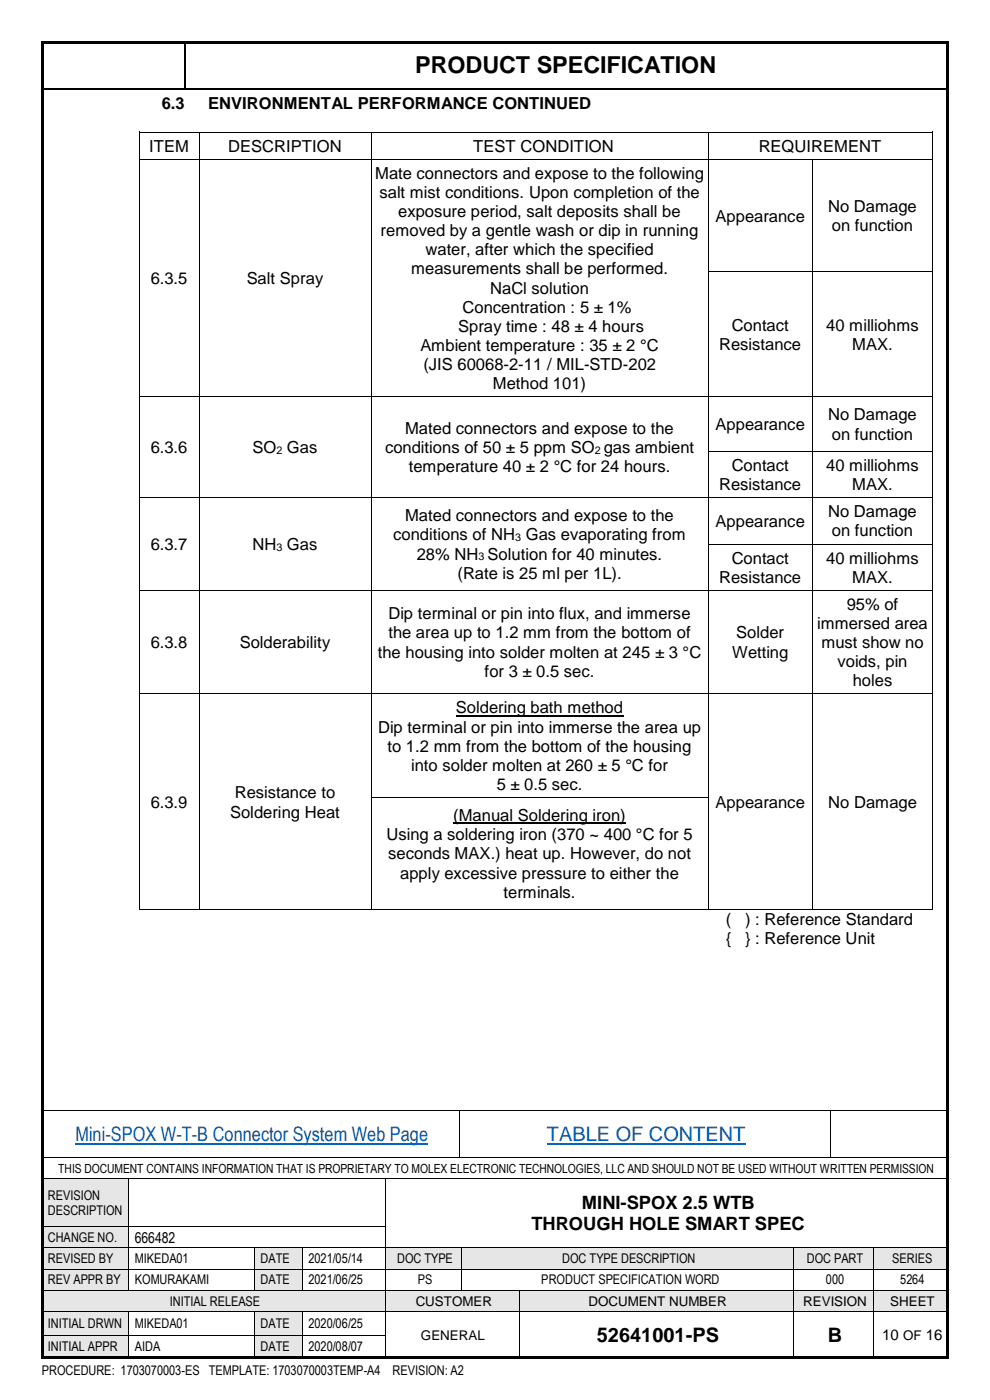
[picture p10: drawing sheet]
<svg xmlns="http://www.w3.org/2000/svg" width="210mm" height="297mm" viewBox="0 0 210 297" stroke-linecap="round" stroke-linejoin="round" font-family="sans-serif">
<defs><g id="words">
<text font-size="5" x="88.1" y="15.5">PRODUCT SPECIFICATION</text>
<g font-size="4.2" fill="#0563c1">
<text x="16" y="242.1">Mini-SPOX W-T-B Connector System Web Page</text>
<text x="116" y="242.1">TABLE OF CONTENT</text>
</g>
<g font-size="4.2">
<text x="126.6" y="284.7">52641001-PS</text>
<text x="175.6" y="284.7">B</text>
</g>
<g font-size="3.9">
<text x="123.4" y="256.5">MINI-SPOX 2.5 WTB</text>
<text x="112.8" y="261">THROUGH HOLE SMART SPEC</text>
</g>
<g font-size="3.5">
<text x="34.3" y="23.1">6.3</text>
<text x="44.2" y="23.1">ENVIRONMENTAL PERFORMANCE CONTINUED</text>
<text x="31.7" y="32.2">ITEM</text>
<text x="48.4" y="32.2">DESCRIPTION</text>
<text x="100.4" y="32.2">TEST CONDITION</text>
<text x="160.9" y="32.2">REQUIREMENT</text>
<text x="79.6" y="37.9">Mate connectors and expose to the following</text>
<text x="80.5" y="42">salt mist conditions. Upon completion of the</text>
<text x="84.5" y="46">exposure period, salt deposits shall be</text>
<text x="151.8" y="47">Appearance</text>
<text x="175.7" y="45">No Damage</text>
<text x="80.7" y="50.1">removed by a gentle wash or dip in running</text>
<text x="176.5" y="49">on function</text>
<text x="87.2" y="58.2">measurements shall be performed.</text>
<text x="90.3" y="54.2">water, after which the specified</text>
<text x="32" y="60.2">6.3.5</text>
<text x="52.3" y="60.2">Salt Spray</text>
<text x="104" y="62.3">NaCl solution</text>
<text x="97.2" y="70.4">Spray time : 48 ± 4 hours</text>
<text x="98.1" y="66.3">Concentration : 5 ± 1%</text>
<text x="155.2" y="70.2">Contact</text>
<text x="175.3" y="70.2">40 milliohms</text>
<text x="89.2" y="74.4">Ambient temperature : 35 ± 2 °C</text>
<text x="152.6" y="74.2">Resistance</text>
<text x="180.8" y="74.2">MAX.</text>
<text x="89.8" y="78.5">(JIS 60068-2-11 / MIL-STD-202</text>
<text x="104.6" y="82.6">Method 101)</text>
<text x="175.7" y="89.2">No Damage</text>
<text x="86" y="92.1">Mated connectors and expose to the</text>
<text x="151.8" y="91.2">Appearance</text>
<text x="176.5" y="93.3">on function</text>
<text x="32" y="96.2">6.3.6</text>
<text x="53.6" y="96.2">SO Gas</text>
<text x="81.7" y="96.2">conditions of 50 ± 5 ppm SO gas ambient</text>
<text x="86.7" y="100.2">temperature 40 ± 2 °C for 24 hours.</text>
<text x="155.2" y="100">Contact</text>
<text x="175.3" y="100">40 milliohms</text>
<text x="152.6" y="104">Resistance</text>
<text x="180.8" y="104">MAX.</text>
<text x="86" y="110.6">Mated connectors and expose to the</text>
<text x="151.8" y="111.8">Appearance</text>
<text x="175.7" y="109.7">No Damage</text>
<text x="176.5" y="113.8">on function</text>
<text x="32" y="116.7">6.3.7</text>
<text x="53.6" y="116.7">NH Gas</text>
<text x="83.4" y="114.7">conditions of NH Gas evaporating from</text>
<text x="88.4" y="118.7">28% NH Solution for 40 minutes.</text>
<text x="155.2" y="119.6">Contact</text>
<text x="175.3" y="119.6">40 milliohms</text>
<text x="97" y="122.8">(Rate is 25 ml per 1L).</text>
<text x="152.6" y="123.6">Resistance</text>
<text x="180.8" y="123.6">MAX.</text>
<text x="82.4" y="131.4">Dip terminal or pin into flux, and immerse</text>
<text x="179.6" y="129.4">95% of</text>
<text x="32" y="137.5">6.3.8</text>
<text x="50.8" y="137.5">Solderability</text>
<text x="82.4" y="135.4">the area up to 1.2 mm from the bottom of</text>
<text x="156.2" y="135.4">Solder</text>
<text x="173.3" y="133.4">immersed area</text>
<text x="174.2" y="137.5">must show no</text>
<text x="80.2" y="139.5">the housing into solder molten at 245 ± 3 °C</text>
<text x="102.8" y="143.6">for 3 ± 0.5 sec.</text>
<text x="155.3" y="139.5">Wetting</text>
<text x="177.7" y="141.5">voids, pin</text>
<text x="180.9" y="145.6">holes</text>
<text x="80.2" y="155.4">Dip terminal or pin into immerse the area up</text>
<text x="96.7" y="151.4">Soldering bath method</text>
<text x="82.2" y="159.5">to 1.2 mm from the bottom of the housing</text>
<text x="87.2" y="163.5">into solder molten at 260 ± 5 °C for</text>
<text x="105.4" y="167.6">5 ± 0.5 sec.</text>
<text x="32" y="171.3">6.3.9</text>
<text x="48.8" y="173.5">Soldering Heat</text>
<text x="49.8" y="169.2">Resistance to</text>
<text x="151.8" y="171.3">Appearance</text>
<text x="175.7" y="171.3">No Damage</text>
<text x="82" y="178.2">Using a soldering iron (370 ~ 400 °C for 5</text>
<text x="96.2" y="174.2">(Manual Soldering iron)</text>
<text x="82.4" y="182.3">seconds MAX.) heat up. However, do not</text>
<text x="84.9" y="186.4">apply excessive pressure to either the</text>
<text x="106.8" y="190.4">terminals.</text>
<text x="153.9" y="196.3">(</text>
<text x="158.1" y="196.3">) : Reference Standard</text>
<text x="153.9" y="200.3">{</text>
<text x="158.1" y="200.3">} : Reference Unit</text>
</g>
<g font-size="3.2">
<text x="28.6" y="263.6">666482</text>
<text x="187.1" y="284.3">10 OF 16</text>
</g>
<g font-size="2.8">
<text x="10.2" y="254.5">REVISION</text>
<text x="10.2" y="257.8">DESCRIPTION</text>
<text x="10.2" y="263.5">CHANGE NO.</text>
<text x="10.2" y="268">REVISED BY</text>
<text x="28.6" y="268">MIKEDA01</text>
<text x="55.3" y="268">DATE</text>
<text x="65.4" y="268">2021/05/14</text>
<text x="84.3" y="268">DOC TYPE</text>
<text x="119.3" y="268">DOC TYPE DESCRIPTION</text>
<text x="171.1" y="268">DOC PART</text>
<text x="189.3" y="268">SERIES</text>
<text x="10.2" y="272.5">REV APPR BY</text>
<text x="28.6" y="272.5">KOMURAKAMI</text>
<text x="55.3" y="272.5">DATE</text>
<text x="65.4" y="272.5">2021/06/25</text>
<text x="88.6" y="272.5">PS</text>
<text x="114.8" y="272.5">PRODUCT SPECIFICATION WORD</text>
<text x="175.2" y="272.5">000</text>
<text x="191" y="272.5">5264</text>
<text x="10.2" y="281.8">INITIAL DRWN</text>
<text x="28.6" y="281.8">MIKEDA01</text>
<text x="36" y="277">INITIAL RELEASE</text>
<text x="55.3" y="281.8">DATE</text>
<text x="65.4" y="281.8">2020/06/25</text>
<text x="88.2" y="277">CUSTOMER</text>
<text x="124.9" y="277">DOCUMENT NUMBER</text>
<text x="170.4" y="277">REVISION</text>
<text x="188.8" y="277">SHEET</text>
<text x="10.2" y="286.7">INITIAL APPR</text>
<text x="28.6" y="286.7">AIDA</text>
<text x="55.3" y="286.7">DATE</text>
<text x="65.4" y="286.7">2020/08/07</text>
<text x="89.3" y="284.2">GENERAL</text>
<text x="8.9" y="291.8">PROCEDURE: 1703070003-ES TEMPLATE: 1703070003TEMP-A4</text>
<text x="83.3" y="291.8">REVISION: A2</text>
</g>
<text font-size="2.7" x="12.4" y="248.8">THIS DOCUMENT CONTAINS INFORMATION THAT IS PROPRIETARY TO MOLEX ELECTRONIC TECHNOLOGIES, LLC AND SHOULD NOT BE USED WITHOUT WRITTEN PERMISSION</text>
<g font-size="2.3">
<text x="58.6" y="96.3">2</text>
<text x="126.2" y="96.3">2</text>
<text x="58.6" y="116.9">3</text>
<text x="101.5" y="118.9">3</text>
<text x="109.3" y="114.8">3</text>
</g>
</g></defs>
<g fill="#000">
<path d="M39 8.9h.3v.2h-.3z" fill-rule="evenodd"/>
<path d="M39 18.7h.3v.3h-.3z" fill-rule="evenodd"/>
<path d="M97.4 235.5h.2v.2h-.2z" fill-rule="evenodd"/>
<path d="M176 235.5h.2v.2h-.2z" fill-rule="evenodd"/>
<path d="M97.4 245.5h.2v.2h-.2z" fill-rule="evenodd"/>
<path d="M176 245.5h.2v.2h-.2z" fill-rule="evenodd"/>
</g>
<path d="M8.8 18.8h30.2M39.2 9.1v9.6M39.3 18.8h161.6" fill="none" stroke="#000" stroke-width=".34"/>
<path d="M16 242.7h74.9M116 242.7h42.1" fill="none" stroke="#0563c1" stroke-width=".3"/>
<path d="M8.9 235.6h88.5M97.5 235.7v9.8M97.6 235.6h78.4M176.1 235.7v9.8M176.2 235.6h24.9M8.9 245.6h88.5M97.6 245.6h78.4M176.2 245.6h24.9" fill="none" stroke="#000" stroke-width=".21"/>
<g fill="#e6e6e6">
<path d="M8.9 250.2h18.3v10h-18.3z" fill-rule="evenodd"/>
<path d="M10.2 252h16.4v3.2h-16.4z" fill-rule="evenodd"/>
<path d="M10.2 255.2h16.4v3.2h-16.4z" fill-rule="evenodd"/>
</g>
<path d="M8.9 250.1h18.3M27.3 250.2v10M27.4 250.1h54.4M81.8 250.2v10M81.9 250.1h119.2" fill="none" stroke="#000" stroke-width=".21"/>
<g fill="#000">
<path d="M27.2 250h.2v.2h-.2z" fill-rule="evenodd"/>
<path d="M81.8 250h.1v.2h-.1z" fill-rule="evenodd"/>
</g>
<g fill="#e6e6e6">
<path d="M8.9 260.3h18.3v4.4h-18.3z" fill-rule="evenodd"/>
<path d="M10.2 260.9h16.4v3.3h-16.4z" fill-rule="evenodd"/>
</g>
<path d="M8.9 260.3h18.3M27.3 260.3v4.4M27.4 260.3h54.4M81.8 260.3v4.4" fill="none" stroke="#000" stroke-width=".21"/>
<g fill="#000">
<path d="M27.2 260.2h.2v.1h-.2z" fill-rule="evenodd"/>
<path d="M81.8 260.2h.1v.1h-.1z" fill-rule="evenodd"/>
</g>
<g fill="#e6e6e6">
<path d="M8.9 264.9h18.3v4.3h-18.3z" fill-rule="evenodd"/>
<path d="M10.2 265.4h16.4v3.2h-16.4z" fill-rule="evenodd"/>
</g>
<g fill="#fff">
<path d="M27.4 264.9h26.5v4.3h-26.5z" fill-rule="evenodd"/>
<path d="M28.6 265.4h24.7v3.2h-24.7z" fill-rule="evenodd"/>
</g>
<g fill="#e6e6e6">
<path d="M54.1 264.9h10v4.3h-10z" fill-rule="evenodd"/>
<path d="M55.3 265.4h8.1v3.2h-8.1z" fill-rule="evenodd"/>
<path d="M82 264.9h15.9v4.3h-15.9z" fill-rule="evenodd"/>
<path d="M83.2 265.4h14v3.2h-14z" fill-rule="evenodd"/>
<path d="M98.1 264.9h70.2v4.3h-70.2z" fill-rule="evenodd"/>
<path d="M99.2 265.4h68.4v3.2h-68.4z" fill-rule="evenodd"/>
<path d="M168.4 264.9h16.9v4.3h-16.9z" fill-rule="evenodd"/>
<path d="M169.6 265.4h15.1v3.2h-15.1z" fill-rule="evenodd"/>
<path d="M185.5 264.9h15.6v4.3h-15.6z" fill-rule="evenodd"/>
<path d="M186.7 265.4h13.7v3.2h-13.7z" fill-rule="evenodd"/>
</g>
<g fill="none" stroke="#000" stroke-width=".21">
<path d="M8.9 264.7h18.3M27.3 264.8v4.4M27.4 264.7h26.5M54 264.8v4.4M54.1 264.7h10M64.1 264.8v4.4M64.2 264.7h17.6M81.8 264.8v4.4M81.9 264.7h15.9M97.9 264.8v4.4M98 264.7h70.3M168.4 264.8v4.4"/>
<path d="M168.4 264.7h16.9M185.4 264.8v4.4M185.5 264.7h15.6"/>
</g>
<g fill="#000">
<path d="M27.2 264.7h.2v.1h-.2z" fill-rule="evenodd"/>
<path d="M53.9 264.7h.2v.1h-.2z" fill-rule="evenodd"/>
<path d="M64.1 264.7h.1v.1h-.1z" fill-rule="evenodd"/>
<path d="M81.8 264.7h.1v.1h-.1z" fill-rule="evenodd"/>
<path d="M97.8 264.7h.2v.1h-.2z" fill-rule="evenodd"/>
<path d="M168.3 264.7h.1v.1h-.1z" fill-rule="evenodd"/>
<path d="M185.3 264.7h.2v.1h-.2z" fill-rule="evenodd"/>
</g>
<g fill="#e6e6e6">
<path d="M8.9 269.4h18.3v4.3h-18.3z" fill-rule="evenodd"/>
<path d="M10.2 269.9h16.4v3.2h-16.4z" fill-rule="evenodd"/>
</g>
<g fill="#fff">
<path d="M27.4 269.4h26.5v4.3h-26.5z" fill-rule="evenodd"/>
<path d="M28.6 269.9h24.7v3.2h-24.7z" fill-rule="evenodd"/>
</g>
<g fill="#e6e6e6">
<path d="M54.1 269.4h10v4.3h-10z" fill-rule="evenodd"/>
<path d="M55.3 269.9h8.1v3.2h-8.1z" fill-rule="evenodd"/>
</g>
<g fill="#fff">
<path d="M64.3 269.4h17.5v4.3h-17.5z" fill-rule="evenodd"/>
<path d="M65.4 269.9h15.7v3.2h-15.7z" fill-rule="evenodd"/>
</g>
<g fill="none" stroke="#000" stroke-width=".21">
<path d="M8.9 269.3h18.3M27.3 269.4v4.3M27.4 269.3h26.5M54 269.4v4.3M54.1 269.3h10M64.1 269.4v4.3M64.2 269.3h17.6M81.8 269.4v4.3M81.9 269.3h15.9M97.9 269.4v4.3M98 269.3h70.3M168.4 269.4v4.3"/>
<path d="M168.4 269.3h16.9M185.4 269.4v4.3M185.5 269.3h15.6"/>
</g>
<g fill="#000">
<path d="M27.2 269.2h.2v.2h-.2z" fill-rule="evenodd"/>
<path d="M53.9 269.2h.2v.2h-.2z" fill-rule="evenodd"/>
<path d="M64.1 269.2h.1v.2h-.1z" fill-rule="evenodd"/>
<path d="M81.8 269.2h.1v.2h-.1z" fill-rule="evenodd"/>
<path d="M97.8 269.2h.2v.2h-.2z" fill-rule="evenodd"/>
<path d="M168.3 269.2h.1v.2h-.1z" fill-rule="evenodd"/>
<path d="M185.3 269.2h.2v.2h-.2z" fill-rule="evenodd"/>
</g>
<g fill="#e6e6e6">
<path d="M8.9 273.8h72.9v4.4h-72.9z" fill-rule="evenodd"/>
<path d="M10.2 274.4h70.9v3.2h-70.9z" fill-rule="evenodd"/>
<path d="M82 273.8h28.1v4.4h-28.1z" fill-rule="evenodd"/>
<path d="M83.2 274.4h26.2v3.3h-26.2z" fill-rule="evenodd"/>
<path d="M110.3 273.8h58v4.4h-58z" fill-rule="evenodd"/>
<path d="M111.5 274.4h56.1v3.3h-56.1z" fill-rule="evenodd"/>
<path d="M168.4 273.8h16.9v4.4h-16.9z" fill-rule="evenodd"/>
<path d="M169.6 274.4h15.1v3.3h-15.1z" fill-rule="evenodd"/>
<path d="M185.5 273.8h15.6v4.4h-15.6z" fill-rule="evenodd"/>
<path d="M186.7 274.4h13.7v3.3h-13.7z" fill-rule="evenodd"/>
</g>
<g fill="none" stroke="#000" stroke-width=".21">
<path d="M8.9 273.8h18.3M27.4 273.8h26.5M54.1 273.8h10M64.2 273.8h17.6M81.8 273.8v4.4M81.9 273.8h15.9M98 273.8h12.1M110.2 273.8v4.4M110.3 273.8h58M168.4 273.8v4.4M168.4 273.8h16.9M185.4 273.8v4.4"/>
<path d="M185.5 273.8h15.6"/>
</g>
<g fill="#000">
<path d="M27.2 273.7h.2v.1h-.2z" fill-rule="evenodd"/>
<path d="M53.9 273.7h.2v.1h-.2z" fill-rule="evenodd"/>
<path d="M64.1 273.7h.1v.1h-.1z" fill-rule="evenodd"/>
<path d="M81.8 273.7h.1v.1h-.1z" fill-rule="evenodd"/>
<path d="M97.8 273.7h.2v.1h-.2z" fill-rule="evenodd"/>
<path d="M110.1 273.7h.2v.1h-.2z" fill-rule="evenodd"/>
<path d="M168.3 273.7h.1v.1h-.1z" fill-rule="evenodd"/>
<path d="M185.3 273.7h.2v.1h-.2z" fill-rule="evenodd"/>
</g>
<g fill="#e6e6e6">
<path d="M8.9 278.3h18.3v5h-18.3z" fill-rule="evenodd"/>
<path d="M10.2 279.2h16.4v3.2h-16.4z" fill-rule="evenodd"/>
<path d="M54.1 278.3h10v5h-10z" fill-rule="evenodd"/>
<path d="M55.3 279.2h8.1v3.2h-8.1z" fill-rule="evenodd"/>
</g>
<g fill="#fff">
<path d="M110.3 278.3h58v9.7h-58z" fill-rule="evenodd"/>
<path d="M111.5 280.7h56.1v4.9h-56.1z" fill-rule="evenodd"/>
<path d="M168.4 278.3h16.9v9.7h-16.9z" fill-rule="evenodd"/>
<path d="M169.6 280.7h15.1v4.9h-15.1z" fill-rule="evenodd"/>
<path d="M185.5 278.3h15.6v9.7h-15.6z" fill-rule="evenodd"/>
<path d="M186.7 281.3h13.7v3.7h-13.7z" fill-rule="evenodd"/>
</g>
<g fill="none" stroke="#000" stroke-width=".21">
<path d="M8.9 278.2h18.3M27.3 278.3v5M27.4 278.2h26.5M54 278.3v5M54.1 278.2h10M64.1 278.3v5M64.2 278.2h17.6M81.8 278.3v5M81.9 278.2h28.2M110.2 278.3v5M110.3 278.2h58M168.4 278.3v5"/>
<path d="M168.4 278.2h16.9M185.4 278.3v5M185.5 278.2h15.6"/>
</g>
<g fill="#000">
<path d="M27.2 278.2h.2v.1h-.2z" fill-rule="evenodd"/>
<path d="M53.9 278.2h.2v.1h-.2z" fill-rule="evenodd"/>
<path d="M64.1 278.2h.1v.1h-.1z" fill-rule="evenodd"/>
<path d="M81.8 278.2h.1v.1h-.1z" fill-rule="evenodd"/>
<path d="M110.1 278.2h.2v.1h-.2z" fill-rule="evenodd"/>
<path d="M168.3 278.2h.1v.1h-.1z" fill-rule="evenodd"/>
<path d="M185.3 278.2h.2v.1h-.2z" fill-rule="evenodd"/>
</g>
<g fill="#e6e6e6">
<path d="M8.9 283.4h18.3v4.6h-18.3z" fill-rule="evenodd"/>
<path d="M10.2 284.1h16.4v3.3h-16.4z" fill-rule="evenodd"/>
<path d="M54.1 283.4h10v4.6h-10z" fill-rule="evenodd"/>
<path d="M55.3 284.1h8.1v3.3h-8.1z" fill-rule="evenodd"/>
</g>
<g fill="none" stroke="#000" stroke-width=".21">
<path d="M29.6 28.9v4.8M29.6 34.6v23M29.6 28h12.6M29.6 33.8h12.6M42.3 28.9v4.8M42.3 34.6v23M42.3 28h36.4M42.3 33.8h36.4M78.8 28.9v4.8M78.8 34.6v23M78.8 28h71.3M78.8 33.8h71.3"/>
<path d="M150.2 28.9v4.8M150.2 34.6v23M150.3 28h47.5M150.3 33.8h22.1M172.5 34.6v23M172.5 33.8h25.3M197.9 28.9v4.8M197.9 34.6v23M29.6 58.5v25.6M42.3 58.5v25.6M78.8 58.5v25.6M150.2 58.5v25.6"/>
<path d="M150.3 57.7h22.1M172.5 58.5v25.6M172.5 57.7h25.3M197.9 58.5v25.6M29.6 85v10.7M29.6 96.7v8.8M29.6 84.2h12.6M42.3 85v10.7M42.3 96.7v8.8M42.3 84.2h36.4M78.8 85v10.7M78.8 96.7v8.8"/>
<path d="M78.8 84.2h71.3M150.2 85v10.7M150.2 96.7v8.8M150.3 84.2h22.1M150.3 95.8h22.1M172.5 85v10.7M172.5 96.7v8.8M172.5 84.2h25.3M172.5 95.8h25.3M197.9 85v10.7M197.9 96.7v8.8M29.6 106.4v8.9"/>
<path d="M29.6 116.3v8.9M29.6 105.6h12.6M42.3 106.4v8.9M42.3 116.3v8.9M42.3 105.6h36.4M78.8 106.4v8.9M78.8 116.3v8.9M78.8 105.6h71.3M150.2 106.4v8.9M150.2 116.3v8.9M150.3 105.6h22.1M150.3 115.4h22.1"/>
<path d="M172.5 106.4v8.9M172.5 116.3v8.9M172.5 105.6h25.3M172.5 115.4h25.3M197.9 106.4v8.9M197.9 116.3v8.9M29.6 126.1v21M29.6 125.2h12.6M42.3 126.1v21M42.3 125.2h36.4M78.8 126.1v21M78.8 125.2h71.3"/>
<path d="M150.2 126.1v21M150.3 125.2h22.1M172.5 126.1v21M172.5 125.2h25.3M197.9 126.1v21M29.6 148.1v21M29.6 147.2h12.6M42.3 148.1v21M42.3 147.2h36.4M78.8 148.1v21M78.8 147.2h71.3M150.2 148.1v21"/>
<path d="M150.3 147.2h22.1M172.5 148.1v21M172.5 147.2h25.3M197.9 148.1v21M29.6 170v22.8M42.3 170v22.8M78.8 170v22.8M78.8 169.2h71.3M150.2 170v22.8M172.5 170v22.8M197.9 170v22.8M29.6 192.9h12.6"/>
<path d="M42.3 192.9h36.4M78.8 192.9h71.3M150.3 192.9h22.1M172.5 192.9h25.3M8.9 283.3h18.3M27.3 283.4v4.6M27.4 283.3h26.5M54 283.4v4.6M54.1 283.3h10M64.1 283.4v4.6M64.2 283.3h17.6M81.8 283.4v4.6"/>
<path d="M110.2 283.4v4.6M168.4 283.4v4.6M185.4 283.4v4.6"/>
</g>
<g fill="#000">
<path d="M8.8 8.8h.5v.5h-.5z" fill-rule="evenodd"/>
<path d="M8.8 8.8h.5v.5h-.5z" fill-rule="evenodd"/>
<path d="M9.3 8.8h191.4v.5h-191.4z" fill-rule="evenodd"/>
<path d="M200.7 8.8h.6v.5h-.6z" fill-rule="evenodd"/>
<path d="M200.7 8.8h.6v.5h-.6z" fill-rule="evenodd"/>
<path d="M29.5 27.9h.1v1h-.1z" fill-rule="evenodd"/>
<path d="M29.5 27.9h.1v.2h-.1z" fill-rule="evenodd"/>
<path d="M29.5 33.7h.1v.9h-.1z" fill-rule="evenodd"/>
<path d="M42.2 28.1h.1v.8h-.1z" fill-rule="evenodd"/>
<path d="M42.2 27.9h.1v.2h-.1z" fill-rule="evenodd"/>
<path d="M42.2 33.7h.1v.9h-.1z" fill-rule="evenodd"/>
<path d="M78.7 28.1h.1v.8h-.1z" fill-rule="evenodd"/>
<path d="M78.7 27.9h.1v.2h-.1z" fill-rule="evenodd"/>
<path d="M78.7 33.7h.1v.9h-.1z" fill-rule="evenodd"/>
<path d="M150.1 28.1h.2v.8h-.2z" fill-rule="evenodd"/>
<path d="M150.1 27.9h.2v.2h-.2z" fill-rule="evenodd"/>
<path d="M150.1 33.7h.2v.9h-.2z" fill-rule="evenodd"/>
<path d="M172.4 33.9h.1v.7h-.1z" fill-rule="evenodd"/>
<path d="M172.4 33.7h.1v.2h-.1z" fill-rule="evenodd"/>
<path d="M197.8 27.9h.1v1h-.1z" fill-rule="evenodd"/>
<path d="M197.8 27.9h.1v.2h-.1z" fill-rule="evenodd"/>
<path d="M197.8 33.7h.1v.9h-.1z" fill-rule="evenodd"/>
<path d="M29.5 57.6h.1v.9h-.1z" fill-rule="evenodd"/>
<path d="M42.2 57.6h.1v.9h-.1z" fill-rule="evenodd"/>
<path d="M78.7 57.6h.1v.9h-.1z" fill-rule="evenodd"/>
<path d="M150.1 57.6h.2v.9h-.2z" fill-rule="evenodd"/>
<path d="M172.4 57.6h.1v.9h-.1z" fill-rule="evenodd"/>
<path d="M197.8 57.6h.1v.9h-.1z" fill-rule="evenodd"/>
<path d="M29.5 84.1h.1v.9h-.1z" fill-rule="evenodd"/>
<path d="M29.5 95.7h.1v1h-.1z" fill-rule="evenodd"/>
<path d="M42.2 84.1h.1v.9h-.1z" fill-rule="evenodd"/>
<path d="M42.2 95.7h.1v1h-.1z" fill-rule="evenodd"/>
<path d="M78.7 84.1h.1v.9h-.1z" fill-rule="evenodd"/>
<path d="M78.7 95.7h.1v1h-.1z" fill-rule="evenodd"/>
<path d="M150.1 84.1h.2v.9h-.2z" fill-rule="evenodd"/>
<path d="M150.1 95.7h.2v1h-.2z" fill-rule="evenodd"/>
<path d="M172.4 84.1h.1v.9h-.1z" fill-rule="evenodd"/>
<path d="M172.4 95.7h.1v1h-.1z" fill-rule="evenodd"/>
<path d="M197.8 84.1h.1v.9h-.1z" fill-rule="evenodd"/>
<path d="M197.8 95.7h.1v1h-.1z" fill-rule="evenodd"/>
<path d="M29.5 105.5h.1v.9h-.1z" fill-rule="evenodd"/>
<path d="M29.5 115.3h.1v1h-.1z" fill-rule="evenodd"/>
<path d="M42.2 105.5h.1v.9h-.1z" fill-rule="evenodd"/>
<path d="M42.2 115.3h.1v1h-.1z" fill-rule="evenodd"/>
<path d="M78.7 105.5h.1v.9h-.1z" fill-rule="evenodd"/>
<path d="M78.7 115.3h.1v1h-.1z" fill-rule="evenodd"/>
<path d="M150.1 105.5h.2v.9h-.2z" fill-rule="evenodd"/>
<path d="M150.1 115.3h.2v1h-.2z" fill-rule="evenodd"/>
<path d="M172.4 105.5h.1v.9h-.1z" fill-rule="evenodd"/>
<path d="M172.4 115.3h.1v1h-.1z" fill-rule="evenodd"/>
<path d="M197.8 105.5h.1v.9h-.1z" fill-rule="evenodd"/>
<path d="M197.8 115.3h.1v1h-.1z" fill-rule="evenodd"/>
<path d="M29.5 125.2h.1v.9h-.1z" fill-rule="evenodd"/>
<path d="M42.2 125.2h.1v.9h-.1z" fill-rule="evenodd"/>
<path d="M78.7 125.2h.1v.9h-.1z" fill-rule="evenodd"/>
<path d="M150.1 125.2h.2v.9h-.2z" fill-rule="evenodd"/>
<path d="M172.4 125.2h.1v.9h-.1z" fill-rule="evenodd"/>
<path d="M197.8 125.2h.1v.9h-.1z" fill-rule="evenodd"/>
<path d="M29.5 147.1h.1v1h-.1z" fill-rule="evenodd"/>
<path d="M42.2 147.1h.1v1h-.1z" fill-rule="evenodd"/>
<path d="M78.7 147.1h.1v1h-.1z" fill-rule="evenodd"/>
<path d="M150.1 147.1h.2v1h-.2z" fill-rule="evenodd"/>
<path d="M172.4 147.1h.1v1h-.1z" fill-rule="evenodd"/>
<path d="M197.8 147.1h.1v1h-.1z" fill-rule="evenodd"/>
<path d="M29.5 169.1h.1v.9h-.1z" fill-rule="evenodd"/>
<path d="M42.2 169.1h.1v.9h-.1z" fill-rule="evenodd"/>
<path d="M78.7 169.1h.1v.9h-.1z" fill-rule="evenodd"/>
<path d="M150.1 169.1h.2v.9h-.2z" fill-rule="evenodd"/>
<path d="M172.4 169.1h.1v.9h-.1z" fill-rule="evenodd"/>
<path d="M197.8 169.1h.1v.9h-.1z" fill-rule="evenodd"/>
<path d="M29.5 192.8h.1v.2h-.1z" fill-rule="evenodd"/>
<path d="M29.5 192.8h.1v.2h-.1z" fill-rule="evenodd"/>
<path d="M42.2 192.8h.1v.2h-.1z" fill-rule="evenodd"/>
<path d="M78.7 192.8h.1v.2h-.1z" fill-rule="evenodd"/>
<path d="M150.1 192.8h.2v.2h-.2z" fill-rule="evenodd"/>
<path d="M172.4 192.8h.1v.2h-.1z" fill-rule="evenodd"/>
<path d="M197.8 192.8h.1v.2h-.1z" fill-rule="evenodd"/>
<path d="M197.8 192.8h.1v.2h-.1z" fill-rule="evenodd"/>
<path d="M8.8 9.3h.5v278.4h-.5z" fill-rule="evenodd"/>
<path d="M8.8 287.7h.5v.5h-.5z" fill-rule="evenodd"/>
<path d="M8.8 287.7h.5v.5h-.5z" fill-rule="evenodd"/>
<path d="M9.3 287.7h191.4v.5h-191.4z" fill-rule="evenodd"/>
<path d="M27.2 283.3h.2v.1h-.2z" fill-rule="evenodd"/>
<path d="M53.9 283.3h.2v.1h-.2z" fill-rule="evenodd"/>
<path d="M64.1 283.3h.1v.1h-.1z" fill-rule="evenodd"/>
<path d="M81.8 283.3h.1v.1h-.1z" fill-rule="evenodd"/>
<path d="M110.1 283.3h.2v.1h-.2z" fill-rule="evenodd"/>
<path d="M168.3 283.3h.1v.1h-.1z" fill-rule="evenodd"/>
<path d="M185.3 283.3h.2v.1h-.2z" fill-rule="evenodd"/>
<path d="M200.7 9.3h.6v278.4h-.6z" fill-rule="evenodd"/>
<path d="M200.7 287.7h.6v.5h-.6z" fill-rule="evenodd"/>
<path d="M200.7 287.7h.6v.5h-.6z" fill-rule="evenodd"/>
</g>
<path d="M96.7 151.9h35.5M96.2 174.7h36.6" fill="none" stroke="#000" stroke-width=".25"/>
<use href="#words"/>
</svg>
